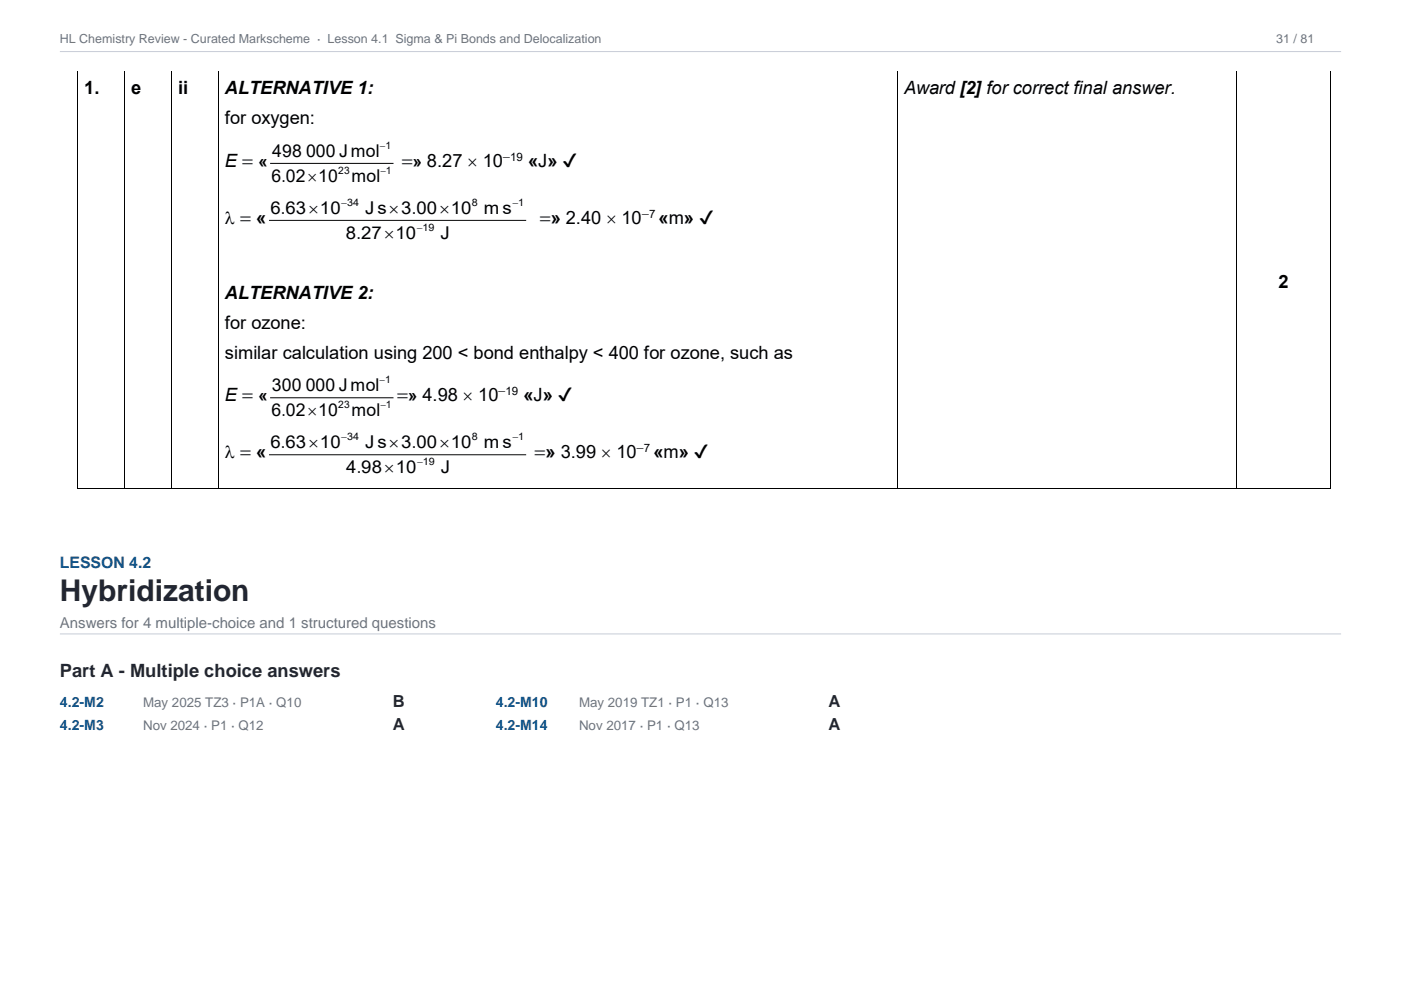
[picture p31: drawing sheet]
<svg xmlns="http://www.w3.org/2000/svg" width="297mm" height="210mm" viewBox="0 0 297 210" stroke-linecap="round" stroke-linejoin="round" font-family="sans-serif">
<defs><g id="words">
<text font-size="6.3" fill="#212633" x="12.7" y="127.5">Hybridization</text>
<g font-size="4.2">
<text x="85.2" y="35.4">=</text>
<text x="114.4" y="47.5">=» 2.40 × 10</text>
<text x="84.2" y="85.1">=</text>
<text x="113.4" y="97.2">=» 3.99 × 10</text>
</g>
<g font-size="3.9">
<text x="22.9" y="12.9">Question</text>
<text x="110.2" y="12.9">Answers</text>
<text x="220.8" y="12.9">Notes</text>
<text x="267.5" y="12.9">Total</text>
<text x="17.9" y="20">1.</text>
<text x="27.8" y="20">e</text>
<text x="37.8" y="20">ii</text>
<text x="47.7" y="20">ALTERNATIVE 1:</text>
<text x="191.7" y="20">Award [2] for correct final answer.</text>
<text x="47.7" y="26.3">for oxygen:</text>
<text x="47.7" y="35.4">E = «</text>
<text x="112" y="35.4">«J» ✔</text>
<text x="47.7" y="47.5">λ = «</text>
<text x="139.6" y="47.5">«m» ✔</text>
<text x="47.7" y="63.3">ALTERNATIVE 2:</text>
<text x="271.1" y="61.1">2</text>
<text x="47.7" y="69.7">for ozone:</text>
<text x="47.7" y="76.1">similar calculation using 200 &lt; bond enthalpy &lt; 400 for ozone, such as</text>
<text x="47.7" y="85.1">E = «</text>
<text x="111" y="85.1">«J» ✔</text>
<text x="47.7" y="97.2">λ = «</text>
<text x="138.5" y="97.2">«m» ✔</text>
</g>
<text font-size="3.9" fill="#212633" x="12.7" y="143.6">Part A - Multiple choice answers</text>
<g font-size="3.7">
<text x="57.7" y="33.2">498 000 Jmol</text>
<text x="57.6" y="38.5">6 02×10</text>
<text x="59.7" y="38.5">.</text>
<text x="74.5" y="38.5">mol</text>
<text x="57.3" y="45.3">6 63×10</text>
<text x="59.6" y="45.3">.</text>
<text x="77.4" y="45.3">J s×3 00×10 m s</text>
<text x="87.3" y="45.3">.</text>
<text x="73.3" y="50.6">8 27×10</text>
<text x="75.6" y="50.6">.</text>
<text x="93.4" y="50.6">J</text>
<text x="57.7" y="82.9">300 000 Jmol</text>
<text x="57.6" y="88.2">6 02×10</text>
<text x="59.7" y="88.2">.</text>
<text x="74.5" y="88.2">mol</text>
<text x="57.3" y="95">6 63×10</text>
<text x="59.6" y="95">.</text>
<text x="77.4" y="95">J s×3 00×10 m s</text>
<text x="87.3" y="95">.</text>
<text x="73.4" y="100.3">4 98×10</text>
<text x="75.6" y="100.3">.</text>
<text x="93.5" y="100.3">J</text>
</g>
<g font-size="3.5">
<text x="87.5" y="35.4">» 8.27 × 10</text>
<text x="86.5" y="85.1">» 4.98 × 10</text>
</g>
<g font-size="3.5" fill="#212633">
<text x="83.3" y="149.9">B</text>
<text x="175.7" y="149.9">A</text>
<text x="83.3" y="154.9">A</text>
<text x="175.7" y="154.9">A</text>
</g>
<text font-size="3.4" fill="#0d548c" x="12.7" y="120.5">LESSON 4.2</text>
<text font-size="3.2" fill="#6b7380" x="12.7" y="133.2">Answers for 4 multiple-choice and 1 structured questions</text>
<g font-size="3" fill="#0d548c">
<text x="12.7" y="149.9">4.2-M2</text>
<text x="105.1" y="149.9">4.2-M10</text>
<text x="12.7" y="154.9">4.2-M3</text>
<text x="105.1" y="154.9">4.2-M14</text>
</g>
<g font-size="2.8">
<text x="106.6" y="34">−</text>
<text x="136.1" y="46.1">−</text>
<text x="105.6" y="83.7">−</text>
<text x="135" y="95.8">−</text>
</g>
<g font-size="2.8" fill="#6b7380">
<text x="30.3" y="149.9">May 2025 TZ3 · P1A · Q10</text>
<text x="122.8" y="149.9">May 2019 TZ1 · P1 · Q13</text>
<text x="30.3" y="154.9">Nov 2024 · P1 · Q12</text>
<text x="122.8" y="154.9">Nov 2017 · P1 · Q13</text>
</g>
<g font-size="2.6" fill="#6b7380">
<text x="12.7" y="9.2">HL Chemistry Review - Curated Markscheme · Lesson 4.1 Sigma &amp; Pi Bonds and Delocalization</text>
<text x="12.7" y="8.1">HL Chemistry Review - Markscheme · Lesson 4.1 Sigma &amp; Pi Bonds and Delocalization</text>
<text x="270.6" y="9.2">31 / 81</text>
<text x="273.3" y="8.1">115 / 377</text>
</g>
<g font-size="2.4">
<text x="108.2" y="34">19</text>
<text x="137.6" y="46.1">7</text>
<text x="107.2" y="83.7">19</text>
<text x="136.5" y="95.8">7</text>
</g>
<g font-size="2.2">
<text x="80.6" y="31.5">−1</text>
<text x="71.7" y="36.8">23</text>
<text x="80.7" y="36.8">−1</text>
<text x="72.4" y="43.6">−34</text>
<text x="100" y="43.6">8</text>
<text x="108.6" y="43.6">−1</text>
<text x="88.4" y="48.9">−19</text>
<text x="80.5" y="81.2">−1</text>
<text x="71.7" y="86.5">23</text>
<text x="80.7" y="86.5">−1</text>
<text x="72.4" y="93.3">−34</text>
<text x="100" y="93.3">8</text>
<text x="108.6" y="93.3">−1</text>
<text x="88.4" y="98.6">−19</text>
</g>
</g></defs>
<path d="M12.7 10.9h271.6M12.7 134.4h271.6" fill="none" stroke="#c7ccd6" stroke-width=".21"/>
<g fill="none" stroke="#000" stroke-width=".21">
<path d="M16.4 16.3v87.2M26.3 16.3v87.2M36.3 16.3v87.2M46.2 16.3v87.2M190.2 16.3v87.2M262.2 16.3v87.2M282.1 16.3v87.2M57.4 34.6h25.9M57.1 46.7h54.3M57.1 96.4h54.3M57.4 84.3h25.9M16.5 103.6h9.8"/>
<path d="M26.4 103.6h9.8M36.4 103.6h9.7M46.3 103.6h143.8M190.3 103.6h71.8M262.3 103.6h19.8"/>
</g>
<g fill="#000">
<path d="M16.3 15.1h.2v1.2h-.2zM26.3 15.1h.1v1.2h-.1zM36.2 15.1h.2v1.2h-.2zM46.1 15.1h.2v1.2h-.2zM190.1 15.1h.2v1.2h-.2zM262.1 15.1h.2v1.2h-.2zM282.1 15.1h.1v1.2h-.1zM16.3 103.5h.2v.2h-.2zM26.3 103.5h.1v.2h-.1zM36.2 103.5h.2v.2h-.2zM46.1 103.5h.2v.2h-.2zM190.1 103.5h.2v.2h-.2z"/>
<path d="M262.1 103.5h.2v.2h-.2zM282.1 103.5h.1v.2h-.1z"/>
</g>
<use href="#words"/>
</svg>
